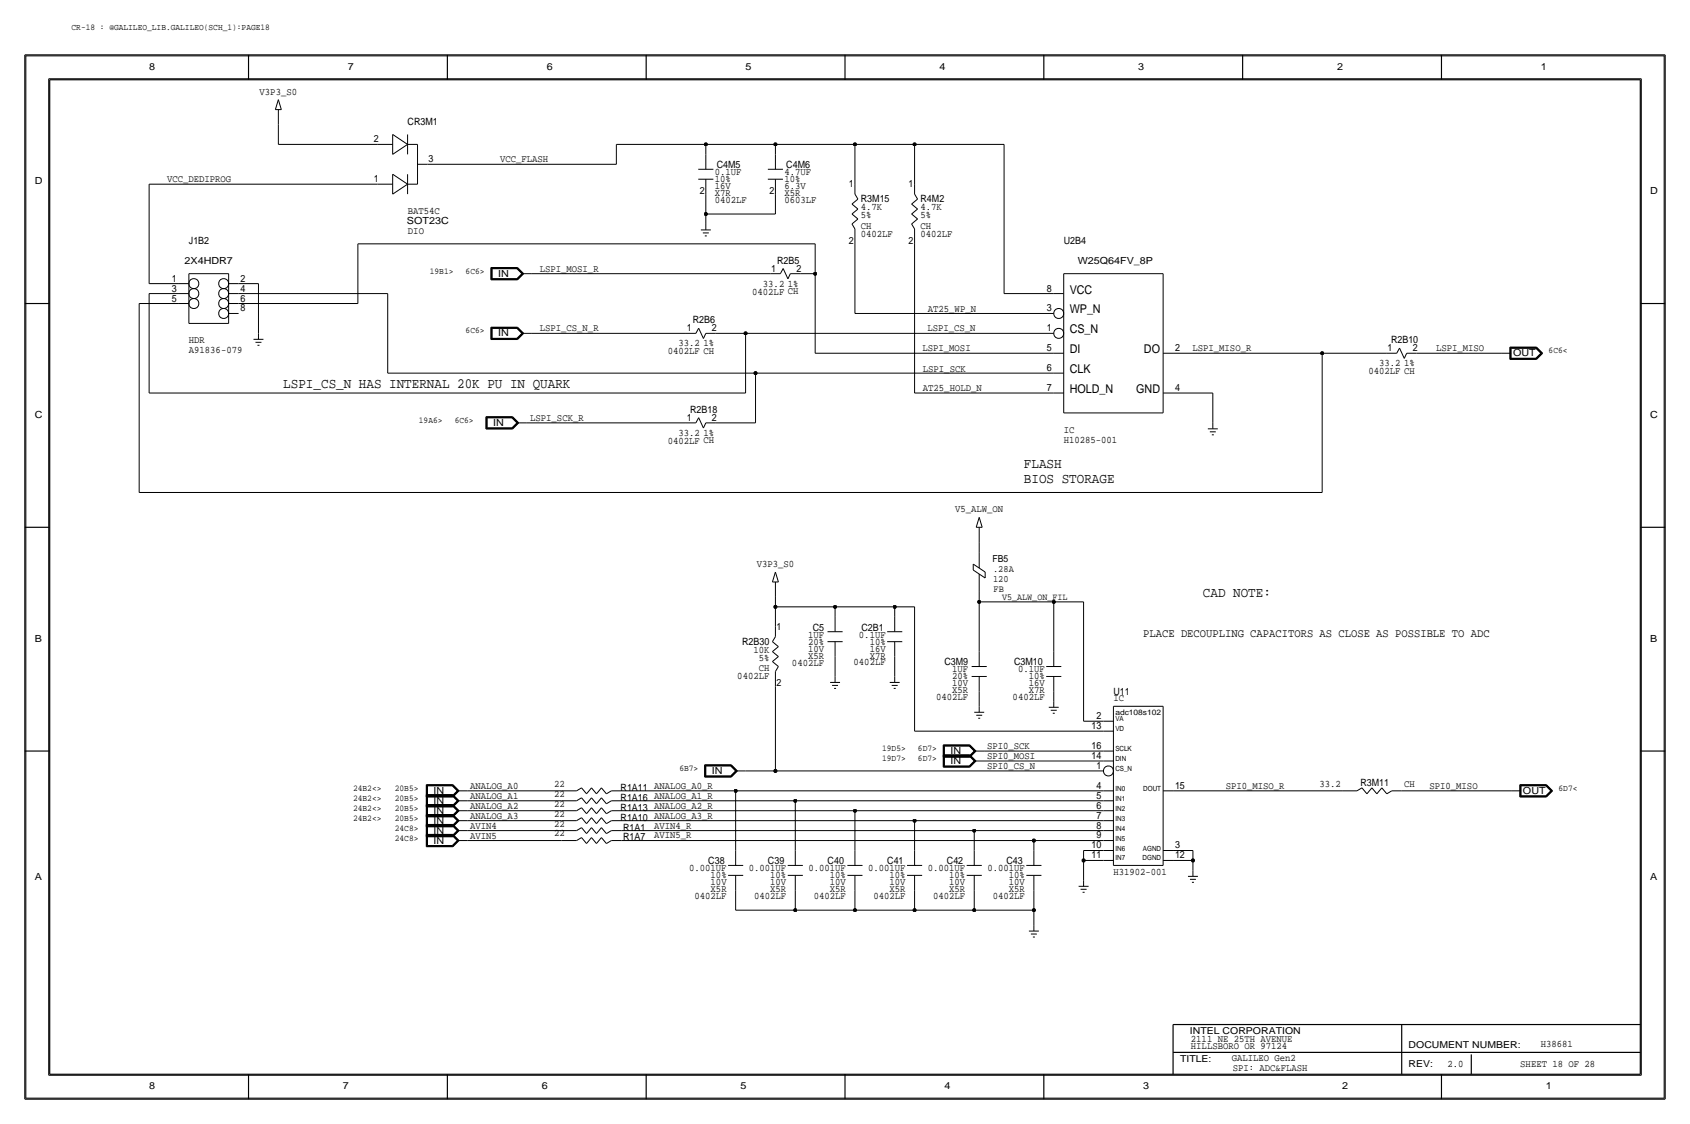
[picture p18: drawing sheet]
<svg xmlns="http://www.w3.org/2000/svg" width="432mm" height="287mm" viewBox="0 0 432 287" stroke-linecap="round" stroke-linejoin="round" font-family="sans-serif">
<defs><g id="words">
<g font-size="3.6">
<text x="72.4" y="99.1">LSPI_CS_N HAS INTERNAL 20K PU IN QUARK</text>
<text x="261.6" y="119.4">FLASH</text>
<text x="261.6" y="123.2">BIOS STORAGE</text>
<text x="307.3" y="152.4">CAD NOTE:</text>
</g>
<g font-size="3.1">
<text x="273.3" y="75">VCC</text>
<text x="273.3" y="80.1">WP_N</text>
<text x="273.3" y="85.1">CS_N</text>
<text x="273.3" y="95.3">CLK</text>
<text x="273.3" y="90.2">DI</text>
<text x="292.3" y="90.2">DO</text>
<text x="273.3" y="100.4">HOLD_N</text>
<text x="290.3" y="100.4">GND</text>
</g>
<text font-size="3" x="292.1" y="162.6">PLACE DECOUPLING CAPACITORS AS CLOSE AS POSSIBLE TO ADC</text>
<g font-size="2.6">
<text x="66.3" y="24.2">V3P3_S0</text>
<text x="104.1" y="31.8">CR3M1</text>
<text x="95.5" y="36.4">2</text>
<text x="109.5" y="41.5">3</text>
<text x="127.8" y="41.4">VCC_FLASH</text>
<text x="42.7" y="46.5">VCC_DEDIPROG</text>
<text x="95.5" y="46.5">1</text>
<text x="182.6" y="46.5">10%</text>
<text x="182.6" y="44.8">0.1UF</text>
<text x="183.1" y="43">C4M5</text>
<text x="200.4" y="46.5">10%</text>
<text x="200.4" y="44.7">4.7UF</text>
<text x="200.9" y="43">C4M6</text>
<text x="216.9" y="47.8">1</text>
<text x="232.1" y="47.8">1</text>
<text x="178.8" y="49.6">2</text>
<text x="182.6" y="48.3">16V</text>
<text x="182.6" y="50.1">X7R</text>
<text x="182.6" y="51.9">0402LF</text>
<text x="196.6" y="49.6">2</text>
<text x="200.4" y="50.1">X5R</text>
<text x="200.4" y="51.9">0603LF</text>
<text x="200.4" y="48.3">6.3V</text>
<text x="220" y="51.6">R3M15</text>
<text x="220" y="53.6">4.7K</text>
<text x="235.2" y="51.6">R4M2</text>
<text x="235.2" y="53.6">4.7K</text>
<text x="104.2" y="54.6">BAT54C</text>
<text x="104.2" y="59.6">DIO</text>
<text x="220" y="55.7">5%</text>
<text x="220" y="58.5">CH</text>
<text x="235.2" y="58.5">CH</text>
<text x="235.2" y="55.7">5%</text>
<text x="48.3" y="62.3">J1B2</text>
<text x="216.9" y="62.3">2</text>
<text x="220" y="60.5">0402LF</text>
<text x="232.1" y="62.3">2</text>
<text x="235.2" y="60.5">0402LF</text>
<text x="271.8" y="62.3">U2B4</text>
<text x="43.9" y="71.9">1</text>
<text x="61.5" y="71.9">2</text>
<text x="137.9" y="69.4">LSPI_MOSI_R</text>
<text x="197.1" y="69.4">1</text>
<text x="198.6" y="67.4">R2B5</text>
<text x="203.5" y="69.4">2</text>
<text x="43.9" y="77">5</text>
<text x="43.9" y="74.5">3</text>
<text x="61.5" y="77">6</text>
<text x="61.5" y="74.5">4</text>
<text x="192.2" y="75.2">0402LF CH</text>
<text x="194.9" y="73.2">33.2</text>
<text x="201.3" y="73.2">1%</text>
<text x="267.5" y="74.5">8</text>
<text x="61.5" y="79.5">8</text>
<text x="177" y="82.6">R2B6</text>
<text x="237.1" y="79.6">AT25_WP_N</text>
<text x="267.5" y="79.5">3</text>
<text x="48.3" y="87.7">HDR</text>
<text x="137.9" y="84.6">LSPI_CS_N_R</text>
<text x="173.3" y="88.4">33.2</text>
<text x="175.5" y="84.6">1</text>
<text x="179.7" y="88.4">1%</text>
<text x="181.9" y="84.6">2</text>
<text x="235.7" y="89.7">LSPI_MOSI</text>
<text x="237" y="84.6">LSPI_CS_N</text>
<text x="267.5" y="89.7">5</text>
<text x="267.5" y="84.6">1</text>
<text x="300.2" y="89.7">2</text>
<text x="304.7" y="89.8">LSPI_MISO_R</text>
<text x="354.5" y="89.7">1</text>
<text x="355.4" y="87.7">R2B10</text>
<text x="361" y="89.7">2</text>
<text x="366.9" y="89.7">LSPI_MISO</text>
<text x="48.3" y="90.2">A91836-079</text>
<text x="170.6" y="90.5">0402LF CH</text>
<text x="235.8" y="94.9">LSPI_SCK</text>
<text x="267.5" y="94.8">6</text>
<text x="349.7" y="95.5">0402LF CH</text>
<text x="352.4" y="93.5">33.2</text>
<text x="358.8" y="93.5">1%</text>
<text x="235.8" y="100">AT25_HOLD_N</text>
<text x="267.5" y="99.9">7</text>
<text x="300.2" y="99.9">4</text>
<text x="135.5" y="107.6">LSPI_SCK_R</text>
<text x="175.5" y="107.5">1</text>
<text x="176.3" y="105.5">R2B18</text>
<text x="181.9" y="107.5">2</text>
<text x="170.6" y="113.3">0402LF CH</text>
<text x="173.3" y="111.3">33.2</text>
<text x="179.7" y="111.3">1%</text>
<text x="271.8" y="110.5">IC</text>
<text x="271.8" y="113.1">H10285-001</text>
<text x="244" y="130.8">V5_ALW_ON</text>
<text x="193.3" y="144.8">V3P3_S0</text>
<text x="198.4" y="160.8">1</text>
<text x="207.7" y="161.1">C5</text>
<text x="220.1" y="161.1">C2B1</text>
<text x="189.6" y="164.6">R2B30</text>
<text x="192.5" y="166.7">10K</text>
<text x="206.5" y="162.9">1UF</text>
<text x="206.5" y="166.4">10V</text>
<text x="206.5" y="164.6">20%</text>
<text x="219.5" y="162.8">0.1UF</text>
<text x="222.2" y="166.4">16V</text>
<text x="222.2" y="164.6">10%</text>
<text x="188.4" y="173.5">0402LF</text>
<text x="193.9" y="168.7">5%</text>
<text x="193.9" y="171.5">CH</text>
<text x="202.4" y="170">0402LF</text>
<text x="206.5" y="168.2">X5R</text>
<text x="218.1" y="170">0402LF</text>
<text x="222.2" y="168.2">X7R</text>
<text x="241.3" y="170">C3M9</text>
<text x="243.3" y="171.7">1UF</text>
<text x="243.3" y="173.5">20%</text>
<text x="259.1" y="170">C3M10</text>
<text x="260.1" y="171.7">0.1UF</text>
<text x="262.8" y="173.5">10%</text>
<text x="198.4" y="175.3">2</text>
<text x="239.2" y="178.9">0402LF</text>
<text x="243.3" y="177.1">X5R</text>
<text x="243.3" y="175.3">10V</text>
<text x="258.7" y="178.9">0402LF</text>
<text x="262.8" y="175.3">16V</text>
<text x="262.8" y="177.1">X7R</text>
<text x="284.5" y="179.1">IC</text>
<text x="284.5" y="177.5">U11</text>
<text x="280.2" y="183.7">2</text>
<text x="252.2" y="191.3">SPI0_SCK</text>
<text x="278.9" y="186.2">13</text>
<text x="278.9" y="191.3">16</text>
<text x="252.2" y="193.8">SPI0_MOSI</text>
<text x="252.2" y="196.4">SPI0_CS_N</text>
<text x="278.9" y="193.8">14</text>
<text x="280.2" y="196.4">1</text>
<text x="120.1" y="201.5">ANALOG_A0</text>
<text x="120.1" y="204">ANALOG_A1</text>
<text x="141.6" y="200.9">22</text>
<text x="141.6" y="203.5">22</text>
<text x="158.6" y="202">R1A11 ANALOG_A0_R</text>
<text x="280.2" y="204">5</text>
<text x="280.2" y="201.4">4</text>
<text x="300.2" y="201.5">15</text>
<text x="313.2" y="201.5">SPI0_MISO_R</text>
<text x="337.1" y="201">33.2</text>
<text x="347.6" y="200.7">R3M11</text>
<text x="358.7" y="201.1">CH</text>
<text x="365.2" y="201.5">SPI0_MISO</text>
<text x="120.1" y="206.5">ANALOG_A2</text>
<text x="120.1" y="209.1">ANALOG_A3</text>
<text x="141.6" y="208.6">22</text>
<text x="141.6" y="206">22</text>
<text x="158.6" y="209.6">R1A10 ANALOG_A3_R</text>
<text x="158.6" y="207">R1A13 ANALOG_A2_R</text>
<text x="158.6" y="204.5">R1A16 ANALOG_A1_R</text>
<text x="280.2" y="209.1">7</text>
<text x="280.2" y="206.5">6</text>
<text x="120.1" y="211.6">AVIN4</text>
<text x="120.1" y="214.2">AVIN5</text>
<text x="141.6" y="213.6">22</text>
<text x="141.6" y="211.1">22</text>
<text x="159.2" y="214.7">R1A7</text>
<text x="159.2" y="212.1">R1A1</text>
<text x="167.1" y="214.1">AVIN5_R</text>
<text x="167.1" y="211.6">AVIN4_R</text>
<text x="280.2" y="211.6">8</text>
<text x="280.2" y="214.1">9</text>
<text x="181" y="220.8">C38</text>
<text x="196.2" y="220.8">C39</text>
<text x="211.5" y="220.8">C40</text>
<text x="226.7" y="220.8">C41</text>
<text x="241.9" y="220.8">C42</text>
<text x="257.2" y="220.8">C43</text>
<text x="278.9" y="219.2">11</text>
<text x="278.9" y="216.7">10</text>
<text x="300.2" y="216.7">3</text>
<text x="300.2" y="219.2">12</text>
<text x="176.1" y="222.5">0.001UF</text>
<text x="181.6" y="224.3">10%</text>
<text x="181.6" y="227.9">X5R</text>
<text x="181.6" y="226.1">10V</text>
<text x="191.3" y="222.6">0.001UF</text>
<text x="196.8" y="227.9">X5R</text>
<text x="196.8" y="224.3">10%</text>
<text x="196.8" y="226.1">10V</text>
<text x="206.6" y="222.5">0.001UF</text>
<text x="212" y="227.9">X5R</text>
<text x="212" y="224.3">10%</text>
<text x="212" y="226.1">10V</text>
<text x="221.8" y="222.5">0.001UF</text>
<text x="227.3" y="224.3">10%</text>
<text x="227.3" y="226.1">10V</text>
<text x="227.3" y="227.9">X5R</text>
<text x="237.1" y="222.5">0.001UF</text>
<text x="242.5" y="227.9">X5R</text>
<text x="242.5" y="224.3">10%</text>
<text x="242.5" y="226.1">10V</text>
<text x="252.3" y="222.5">0.001UF</text>
<text x="257.8" y="226.1">10V</text>
<text x="257.8" y="224.3">10%</text>
<text x="257.8" y="227.9">X5R</text>
<text x="284.5" y="223.5">H31902-001</text>
<text x="177.5" y="229.6">0402LF</text>
<text x="192.7" y="229.7">0402LF</text>
<text x="207.9" y="229.7">0402LF</text>
<text x="223.2" y="229.7">0402LF</text>
<text x="238.4" y="229.7">0402LF</text>
<text x="253.7" y="229.7">0402LF</text>
<text x="304.3" y="266.2">2111 NE 25TH AVENUE</text>
<text x="304.3" y="268">HILLSBORO OR 97124</text>
<text x="393.7" y="267.5">H38681</text>
<text x="314.7" y="271.1">GALILEO Gen2</text>
<text x="315" y="273.6">SPI: ADC&amp;FLASH</text>
<text x="369.8" y="272.6">2.0</text>
<text x="388.4" y="272.6">SHEET 18 OF 28</text>
</g>
<g font-size="2.5">
<text x="38.1" y="17.8">8</text>
<text x="88.9" y="17.8">7</text>
<text x="139.7" y="17.8">6</text>
<text x="190.5" y="17.8">5</text>
<text x="240" y="17.8">4</text>
<text x="290.8" y="17.8">3</text>
<text x="341.6" y="17.8">2</text>
<text x="393.7" y="17.8">1</text>
<text x="8.9" y="47">D</text>
<text x="421.6" y="49.6">D</text>
<text x="104" y="57.1">SOT23C</text>
<text x="47.2" y="67.4">2X4HDR7</text>
<text x="127.3" y="70.7">IN</text>
<text x="275.4" y="67.4">W25Q64FV_8P</text>
<text x="127.3" y="85.9">IN</text>
<text x="386.6" y="91">OUT</text>
<text x="8.9" y="106.7">C</text>
<text x="421.6" y="106.7">C</text>
<text x="126" y="108.8">IN</text>
<text x="253.6" y="143.4">FB5</text>
<text x="253.7" y="146.1">.28A</text>
<text x="253.7" y="148.6">120</text>
<text x="253.8" y="151.1">FB</text>
<text x="8.9" y="163.9">B</text>
<text x="421.6" y="163.9">B</text>
<text x="181.9" y="197.7">IN</text>
<text x="242.8" y="192.6">IN</text>
<text x="242.8" y="195.1">IN</text>
<text x="110.7" y="202.7">IN</text>
<text x="389.1" y="202.7">OUT</text>
<text x="110.7" y="207.8">IN</text>
<text x="110.7" y="205.3">IN</text>
<text x="110.7" y="215.4">IN</text>
<text x="110.7" y="212.9">IN</text>
<text x="110.7" y="210.4">IN</text>
<text x="8.9" y="224.8">A</text>
<text x="421.6" y="224.8">A</text>
<text x="38.1" y="278.2">8</text>
<text x="87.6" y="278.2">7</text>
<text x="138.4" y="278.2">6</text>
<text x="189.2" y="278.2">5</text>
<text x="241.3" y="278.2">4</text>
<text x="292.1" y="278.2">3</text>
<text x="342.9" y="278.2">2</text>
<text x="395" y="278.2">1</text>
</g>
<g font-size="2.4">
<text x="256" y="153.2">V5_ALW_ON_FIL</text>
<text x="304" y="264.2">INTEL CORPORATION</text>
<text x="359.9" y="267.8">DOCUMENT NUMBER:</text>
<text x="301.5" y="271.3">TITLE:</text>
<text x="359.9" y="272.6">REV:</text>
</g>
<g font-size="2.3">
<text x="18.3" y="7.7">CR-18 : @GALILEO_LIB.GALILEO(SCH_1):PAGE18</text>
<text x="109.8" y="69.9">19B1&gt;</text>
<text x="119" y="69.9">6C6&gt;</text>
<text x="119" y="85.1">6C6&gt;</text>
<text x="395.7" y="90.2">6C6&lt;</text>
<text x="107" y="108">19A6&gt;</text>
<text x="116.2" y="108">6C6&gt;</text>
<text x="225.4" y="191.8">19D5&gt;</text>
<text x="234.5" y="191.8">6D7&gt;</text>
<text x="173.6" y="196.9">6B7&gt;</text>
<text x="225.4" y="194.4">19D7&gt;</text>
<text x="234.5" y="194.4">6D7&gt;</text>
<text x="90.2" y="202">24B2&lt;&gt;</text>
<text x="100.9" y="202">20B5&gt;</text>
<text x="398.2" y="202">6D7&lt;</text>
<text x="90.2" y="207.1">24B2&lt;&gt;</text>
<text x="90.2" y="204.5">24B2&lt;&gt;</text>
<text x="90.2" y="209.6">24B2&lt;&gt;</text>
<text x="100.9" y="207.1">20B5&gt;</text>
<text x="100.9" y="204.5">20B5&gt;</text>
<text x="100.9" y="209.6">20B5&gt;</text>
<text x="100.9" y="212.1">24C8&gt;</text>
<text x="100.9" y="214.7">24C8&gt;</text>
</g>
<text font-size="2" x="285" y="182.5">adc108s102</text>
<g font-size="1.8">
<text x="285" y="184.2">VA</text>
<text x="285" y="191.8">SCLK</text>
<text x="285" y="186.7">VD</text>
<text x="285" y="196.9">CS_N</text>
<text x="285" y="194.4">DIN</text>
<text x="285" y="202">IN0</text>
<text x="292.1" y="202">DOUT</text>
<text x="285" y="204.5">IN1</text>
<text x="285" y="207.1">IN2</text>
<text x="285" y="209.6">IN3</text>
<text x="285" y="212.1">IN4</text>
<text x="285" y="214.7">IN5</text>
<text x="285" y="217.2">IN6</text>
<text x="285" y="219.8">IN7</text>
<text x="291.9" y="219.8">DGND</text>
<text x="292" y="217.2">AGND</text>
</g>
</g></defs>
<g fill="none" stroke="#000" stroke-width=".26">
<path d="M6.6 14.3h418.6zM6.6 14.3v266.2zM425.2 14.3v266.2zM12.4 20.1v254.5zM12.4 20.1h407zM70.4 28h1.5zM71.1 25.5l-.7 2.5zM71.1 36.9h25.4zM71.1 31.8v5.1zM71.1 28v3.8zM71.1 25.5l.8 2.5zM96.5 36.9h3.8z"/>
<path d="M100.3 34.3v5.1zM100.3 39.4l3.8-2.5zM100.3 34.3l3.8 2.6zM104.1 34.3v5.1zM104.1 36.9h2.6zM106.7 36.9v10.1zM157.5 36.9v5.1zM157.5 36.9h22.8zM180.3 36.9h17.8zM180.3 36.9v2.5zM180.3 39.4v3.8zM198.1 36.9v2.5z"/>
<path d="M198.1 39.4v3.8zM198.1 36.9h20.3zM218.4 36.9v10.1zM218.4 36.9h15.3zM233.7 36.9h22.8zM233.7 36.9v10.1zM256.5 36.9v38.1zM419.4 20.1v254.5zM38.1 47v25.4zM38.1 47h58.4zM96.5 47h3.8zM100.3 44.5v5.1z"/>
<path d="M100.3 49.6l3.8-2.6zM100.3 44.5l3.8 2.5zM104.1 44.5v5.1zM104.1 47h2.6zM106.7 42h2.5zM109.2 42h48.3zM178.4 43.2h3.9zM178.4 45.8h3.9zM179.1 58.7h2.5zM179.6 59.5h1.5zM180.3 54.7h17.8zM180.3 49.6v5.1z"/>
<path d="M180.3 54.7v2.5zM180.3 57.2v1.5zM180.3 45.8v3.8zM196.2 43.2h3.9zM196.2 45.8h3.9zM198.1 49.6v5.1zM198.1 45.8v3.8zM217.7 57.2l1.5-1.3zM217.7 54.7l1.5-1.3zM217.7 54.7l1.5 1.2zM217.7 52.1l1.5 1.3zM217.7 52.1l1.5-1.2z"/>
<path d="M217.7 57.2l.7 1.3zM218.4 58.5v3.8zM218.4 49.6l.8 1.3zM218.4 47v2.6zM232.9 57.2l1.5-1.3zM232.9 54.7l1.5-1.3zM232.9 54.7l1.5 1.2zM232.9 52.1l1.5 1.3zM232.9 52.1l1.5-1.2zM232.9 57.2l.8 1.3zM233.7 58.5v3.8zM233.7 49.6l.7 1.3z"/>
<path d="M233.7 47v2.6zM35.6 77.5v48.3zM35.6 77.5h10.1zM38.1 75v25.4zM38.1 75h7.6zM38.1 72.4h7.6zM45.7 72.4h2.6zM45.7 75h2.6zM45.7 77.5h2.6zM48.3 69.9v12.7zM48.3 69.9h10.1zM58.4 72.4h2.6z"/>
<path d="M58.4 75h2.6zM58.4 77.5h2.6zM58.4 69.9v12.7zM61 72.4h5zM61 75h38.1zM61 77.5h30.4zM66 72.4v12.7zM91.4 62.3h116.9zM91.4 62.3v15.2zM99.1 75v20.3zM125.4 68.3h6.8zM125.4 68.3v3.2z"/>
<path d="M125.4 71.5h6.8zM125.5 68.4h6.7zM125.5 68.4v3zM125.5 71.4h6.7zM125.6 68.5v2.8zM125.6 71.3h6.5zM125.6 68.5h6.5zM125.7 68.6h6.4zM125.7 68.6v2.6zM125.7 71.2h6.4zM132.1 71.2l1.2-1.3zM132.1 68.6l1.2 1.3z"/>
<path d="M132.1 71.3l1.4-1.4zM132.1 68.5l1.4 1.4zM132.2 68.4l1.5 1.5zM132.2 68.3l1.6 1.6zM132.2 71.5l1.6-1.6zM133.4 69.9h2.5zM133.7 69.9l-1.5 1.5zM135.9 69.9h61zM180.1 60.2h.5zM196.9 69.9h2.5zM200.1 68.6l1.2 2.6zM200.1 68.6l-.7 1.3z"/>
<path d="M201.9 69.9h2.6zM201.9 69.9l-.6 1.3zM204.5 69.9h3.8zM208.3 69.9v20.3zM208.3 62.3v7.6zM218.4 62.3v17.8zM233.7 62.3v38.1zM256.5 75h12.7zM269.2 75h2.6zM271.8 69.9v35.6zM271.8 69.9h25.4zM297.2 69.9v35.6z"/>
<path d="M48.3 82.6h10.1zM58.4 80.1h2.6zM64.8 86.7h2.5zM65.3 87.4h1.5zM65.8 88.2h.5zM66 85.1v1.6zM99.1 95.3h93.9zM125.4 83.6h6.8zM125.4 83.6v3.1zM125.4 86.7h6.8zM125.5 83.7h6.7zM125.5 83.7v2.9z"/>
<path d="M125.5 86.6h6.7zM125.6 83.8v2.7zM125.6 86.5h6.5zM125.6 83.8h6.5zM125.7 83.9h6.4zM125.7 83.9v2.5zM125.7 86.4h6.4zM132.1 86.4l1.2-1.3zM132.1 83.9l1.2 1.2zM132.1 86.5l1.4-1.4zM132.1 83.8l1.4 1.3zM132.2 86.6l1.5-1.5z"/>
<path d="M132.2 83.7l1.5 1.4zM132.2 83.6l1.6 1.5zM132.2 86.7l1.6-1.6zM133.4 85.1h2.5zM135.9 85.1h39.4zM175.3 85.1h2.5zM178.5 83.8l1.2 2.7zM178.5 83.8l-.7 1.3zM180.3 85.1l-.6 1.4zM180.3 85.1h2.6zM182.9 85.1h7.6zM190.5 85.1v15.3z"/>
<path d="M190.5 85.1h78.7zM193 95.3h76.2zM193 95.3v12.7zM208.3 90.2h60.9zM218.4 80.1h50.8zM269.2 95.3h2.6zM269.2 90.2h2.6zM297.2 90.2h2.5zM299.7 90.2h38.1zM337.8 90.2v35.6zM337.8 90.2h16.5zM354.3 90.2h2.6z"/>
<path d="M357.6 88.9l-.7 1.3zM357.6 88.9l1.2 2.6zM359.4 90.2h2.5zM359.4 90.2l-.6 1.3zM361.9 90.2h21.6zM383.5 90.2h2.6zM385.8 91.8h6.8zM385.8 88.6v3.2zM385.8 88.6h6.8zM385.9 88.7v3zM385.9 91.7h6.6zM385.9 88.7h6.6z"/>
<path d="M386 88.8h6.5zM386 88.8v2.8zM386 91.6h6.5zM386.1 89h6.3zM386.1 89v2.5zM386.1 91.5h6.3zM392.4 89l1.3 1.2zM392.5 91.6l1.4-1.4zM392.5 88.8l1.4 1.4zM392.5 91.7l1.5-1.5zM392.5 88.7l1.5 1.5zM392.6 88.6l1.6 1.6z"/>
<path d="M392.6 91.8l1.6-1.6zM393.7 90.2l-1.3 1.3zM38.1 100.4h152.4zM124.2 106.4h6.8zM124.2 106.4v3.2zM124.2 109.6h6.8zM124.3 106.5v3zM124.3 109.5h6.6zM124.3 106.5h6.6zM124.4 106.6v2.8zM124.4 109.4h6.5zM124.4 106.6h6.5z"/>
<path d="M124.5 106.7v2.6zM124.5 109.3h6.3zM124.5 106.7h6.3zM130.8 109.3l1.3-1.3zM130.8 106.7l1.3 1.3zM130.9 109.4l1.3-1.4zM130.9 106.6l1.3 1.4zM130.9 106.5l1.5 1.5zM131 109.6l1.5-1.6zM131 106.4l1.5 1.6zM132.1 108h2.5zM132.4 108l-1.5 1.5z"/>
<path d="M134.6 108h40.7zM175.3 108h2.5zM178.5 106.7l1.2 2.6zM178.5 106.7l-.7 1.3zM180.3 108l-.6 1.3zM180.3 108h2.6zM182.9 108h10.1zM233.7 100.4h35.5zM269.2 100.4h2.6zM271.8 105.5h25.4zM297.2 100.4h2.5zM299.7 100.4h10.2z"/>
<path d="M308.6 109.5h2.5zM309.1 110.3h1.5zM309.6 111h.5zM309.9 100.4v7.6zM309.9 108v1.5zM35.6 125.8h302.2zM249.4 134.7h1.6zM250.2 132.1l-.8 2.6zM250.2 138.5v2.5zM250.2 134.7v3.8zM250.2 132.1l.8 2.6zM197.4 148.6h1.5z"/>
<path d="M198.1 155v5.1zM198.1 152.5v2.5zM198.1 148.6v3.9zM198.1 146.1l.8 2.5zM198.1 155h15.3zM198.1 146.1l-.7 2.5zM213.4 155v2.5zM213.4 157.5v3.8zM213.4 155h15.2zM228.6 155v2.5zM228.6 157.5v3.8zM228.6 155h5.1z"/>
<path d="M233.7 155v31.7zM248.7 144.1v1.5zM248.7 144.1l3 2zM248.7 145.6l3 2zM250.2 151.2v2.5zM250.2 153.7h19zM250.2 153.7v12.7zM250.2 146.6v4.6zM250.2 141v4.1zM251.7 146.1v1.5zM269.2 153.7h7.7zM269.2 153.7v12.7z"/>
<path d="M276.9 153.7v30.5zM197.4 169l1.5-1.3zM197.4 166.4l1.5-1.2zM197.4 163.9l1.5 1.3zM197.4 169l1.5 1.2zM197.4 166.4l1.5 1.3zM198.1 175.3v21.6zM198.1 171.5v3.8zM198.1 162.6l-.7 1.3zM198.1 160.1v2.5zM198.9 170.2l-.8 1.3zM211.4 161.3h3.9z"/>
<path d="M211.4 163.9h3.9zM212.1 174.3h2.5zM212.6 175.1h1.5zM213.1 175.8h.5zM213.4 167.7v5.1zM213.4 172.8v1.5zM213.4 163.9v3.8zM226.7 161.3h3.8zM226.7 163.9h3.8zM227.3 174.3h2.6zM227.8 175.1h1.6zM228.3 175.8h.6z"/>
<path d="M228.6 167.7v5.1zM228.6 172.8v1.5zM228.6 163.9v3.8zM248.3 170.2h3.8zM248.3 172.8h3.8zM250.2 176.6v3.8zM250.2 172.8v3.8zM250.2 166.4v3.8zM267.3 170.2h3.9zM267.3 172.8h3.9zM269.2 176.6v2.5zM269.2 179.1v1.5z"/>
<path d="M269.2 172.8v3.8zM269.2 166.4v3.8zM180 195.3v3.2zM180 198.5h6.8zM180 195.3h6.8zM180.1 195.4h6.7zM180.1 195.4v3zM180.1 198.4h6.7zM180.2 195.5v2.8zM180.2 198.3h6.5zM180.2 195.5h6.5zM180.3 195.6h6.4z"/>
<path d="M180.3 195.6v2.6zM180.3 198.2h6.4zM186.7 195.6l1.3 1.3zM186.7 198.2l1.3-1.3zM186.7 198.3l1.4-1.4zM186.7 195.5l1.4 1.4zM186.8 198.4l1.5-1.5zM186.8 195.4l1.5 1.5zM186.8 195.3l1.6 1.6zM186.8 198.5l1.6-1.6zM188 196.9h2.5zM190.5 196.9h7.6z"/>
<path d="M198.1 196.9h83.8zM233.7 186.7h48.2zM241 190.2v3.2zM241 193.4h6.8zM241 192.8v3.1zM241 195.9h6.8zM241 190.2h6.8zM241 192.8h6.8zM241.1 190.3v3zM241.1 193.3h6.7zM241.1 192.9v2.9zM241.1 195.8h6.7z"/>
<path d="M241.1 190.3h6.7zM241.1 192.9h6.7zM241.2 190.4v2.8zM241.2 193.2h6.5zM241.2 193v2.7zM241.2 195.7h6.5zM241.2 190.4h6.5zM241.2 193h6.5zM241.3 190.6h6.3zM241.3 190.6v2.5zM241.3 193.1h6.3zM241.3 193.1v2.5z"/>
<path d="M241.3 195.6h6.3zM247.6 190.6l1.3 1.2zM247.6 193.1l1.3 1.3zM247.6 193.1l1.3-1.3zM247.6 195.6l1.3-1.2zM247.7 193.2l1.4-1.4zM247.7 195.7l1.4-1.3zM247.7 190.4l1.4 1.4zM247.7 193l1.4 1.4zM247.8 190.3l1.4 1.5zM247.8 192.9l1.4 1.5zM247.8 193.3l1.4-1.5z"/>
<path d="M247.8 195.8l1.4-1.4zM247.8 190.2l1.6 1.6zM247.8 192.8l1.6 1.6zM247.8 193.4l1.6-1.6zM247.8 195.9l1.6-1.5zM248.9 181.9h2.6zM248.9 191.8h2.6zM248.9 194.4h2.6zM249.4 182.7h1.6zM249.9 183.4h.5zM250.2 180.4v1.5zM251.5 194.4h30.4z"/>
<path d="M251.5 191.8h30.4zM268 180.6h2.5zM268.5 181.4h1.5zM269 182.2h.5zM276.9 184.2h5zM281.9 191.8h2.6zM281.9 194.4h2.6zM281.9 184.2h2.6zM281.9 186.7h2.6zM284.5 180.4h12.7zM284.5 180.4v40.6zM297.2 180.4v40.6z"/>
<path d="M108.9 213.1v3.2zM108.9 216.3h6.8zM108.9 210.6v3.1zM108.9 213.7h6.8zM108.9 208v3.2zM108.9 211.2h6.8zM108.9 205.5v3.1zM108.9 208.6h6.8zM108.9 202.9v3.2zM108.9 206.1h6.8zM108.9 200.4v3.2zM108.9 203.6h6.8z"/>
<path d="M108.9 213.1h6.8zM108.9 210.6h6.8zM108.9 208h6.8zM108.9 205.5h6.8zM108.9 202.9h6.8zM108.9 200.4h6.8zM109 213.2v3zM109 216.2h6.7zM109 210.7v2.9zM109 213.6h6.7zM109 208.1v3zM109 211.1h6.7z"/>
<path d="M109 205.6v2.9zM109 208.5h6.7zM109 203v3zM109 206h6.7zM109 200.5v3zM109 203.5h6.7zM109 213.2h6.7zM109 210.7h6.7zM109 208.1h6.7zM109 205.6h6.7zM109 203h6.7zM109 200.5h6.7z"/>
<path d="M109.1 213.3h6.5zM109.1 210.8h6.5zM109.1 208.2h6.5zM109.1 205.7h6.5zM109.1 203.1h6.5zM109.1 200.6h6.5zM109.1 213.3v2.8zM109.1 216.1h6.5zM109.1 210.8v2.7zM109.1 213.5h6.5zM109.1 208.2v2.8zM109.1 211h6.5z"/>
<path d="M109.1 205.7v2.7zM109.1 208.4h6.5zM109.1 203.1v2.8zM109.1 205.9h6.5zM109.1 200.6v2.8zM109.1 203.4h6.5zM109.2 213.4v2.6zM109.2 216h6.4zM109.2 210.9v2.5zM109.2 213.4h6.4zM109.2 208.3v2.6zM109.2 210.9h6.4z"/>
<path d="M109.2 205.8v2.5zM109.2 208.3h6.4zM109.2 203.3v2.5zM109.2 205.8h6.4zM109.2 200.7v2.6zM109.2 203.3h6.4zM109.2 200.7h6.4zM115.6 216l1.2-1.3zM115.6 213.4l1.2-1.3zM115.6 210.9l1.2-1.3zM115.6 208.3l1.2-1.2zM115.6 205.8l1.2-1.3z"/>
<path d="M115.6 203.3l1.2-1.3zM115.6 213.4l1.2 1.3zM115.6 210.9l1.2 1.2zM115.6 208.3l1.2 1.3zM115.6 205.8l1.2 1.3zM115.6 203.3l1.2 1.2zM115.6 200.7l1.2 1.3zM115.6 216.1l1.4-1.4zM115.6 213.5l1.4-1.4zM115.6 211l1.4-1.4zM115.6 208.4l1.4-1.3zM115.6 205.9l1.4-1.4z"/>
<path d="M115.6 203.4l1.4-1.4zM115.6 213.3l1.4 1.4zM115.6 210.8l1.4 1.3zM115.6 208.2l1.4 1.4zM115.6 205.7l1.4 1.4zM115.6 203.1l1.4 1.4zM115.6 200.6l1.4 1.4zM115.7 213.2l1.4 1.5zM115.7 210.7l1.4 1.4zM115.7 208.1l1.4 1.5zM115.7 205.6l1.4 1.5zM115.7 203l1.4 1.5z"/>
<path d="M115.7 200.5l1.4 1.5zM115.7 216.2l1.4-1.5zM115.7 213.6l1.4-1.5zM115.7 211.1l1.4-1.5zM115.7 208.5l1.4-1.4zM115.7 206l1.4-1.5zM115.7 203.5l1.4-1.5zM115.7 213.1l1.6 1.6zM115.7 210.6l1.6 1.5zM115.7 208l1.6 1.6zM115.7 205.5l1.6 1.6zM115.7 202.9l1.6 1.6z"/>
<path d="M115.7 200.4l1.6 1.6zM115.7 216.3l1.6-1.6zM115.7 213.7l1.6-1.6zM115.7 211.2l1.6-1.6zM115.7 208.6l1.6-1.5zM115.7 206.1l1.6-1.6zM115.7 203.6l1.6-1.6zM116.8 214.7h2.6zM116.8 212.1h2.6zM116.8 209.6h2.6zM116.8 207.1h2.6zM116.8 204.5h2.6z"/>
<path d="M116.8 202h2.6zM119.4 214.7h24.1zM119.4 204.5h24.1zM119.4 207.1h24.1zM119.4 209.6h24.1zM119.4 212.1h24.1zM119.4 202h24.1zM143.5 202h3.8zM143.5 204.5h3.8zM143.5 207.1h3.8zM143.5 209.6h3.8zM143.5 212.1h3.8z"/>
<path d="M143.5 214.7h3.8zM147.3 202l1.3-.8zM147.3 204.5l1.3-.7zM147.3 207.1l1.3-.8zM147.3 209.6l1.3-.8zM147.3 212.1l1.3-.7zM147.3 214.7l1.3-.8zM148.6 201.2l1.3 1.5zM148.6 203.8l1.3 1.5zM148.6 206.3l1.3 1.5zM148.6 208.8l1.3 1.6zM148.6 211.4l1.3 1.5z"/>
<path d="M148.6 213.9l1.3 1.5zM151.1 201.2l-1.2 1.5zM151.1 203.8l-1.2 1.5zM151.1 206.3l-1.2 1.5zM151.1 208.8l-1.2 1.6zM151.1 211.4l-1.2 1.5zM151.1 213.9l-1.2 1.5zM151.1 201.2l1.3 1.5zM151.1 203.8l1.3 1.5zM151.1 206.3l1.3 1.5zM151.1 208.8l1.3 1.6zM151.1 211.4l1.3 1.5z"/>
<path d="M151.1 213.9l1.3 1.5zM153.7 201.2l-1.3 1.5zM153.7 203.8l-1.3 1.5zM153.7 206.3l-1.3 1.5zM153.7 208.8l-1.3 1.6zM153.7 211.4l-1.3 1.5zM153.7 213.9l-1.3 1.5zM153.7 201.2l1.2 1.5zM153.7 203.8l1.2 1.5zM153.7 206.3l1.2 1.5zM153.7 208.8l1.2 1.6zM153.7 211.4l1.2 1.5z"/>
<path d="M153.7 213.9l1.2 1.5zM154.9 202.7l1.3-.7zM154.9 205.3l1.3-.8zM154.9 207.8l1.3-.7zM154.9 210.4l1.3-.8zM154.9 212.9l1.3-.8zM154.9 215.4l1.3-.7zM156.2 202h2.5zM156.2 204.5h2.5zM156.2 207.1h2.5zM156.2 209.6h2.5zM156.2 212.1h2.5z"/>
<path d="M156.2 214.7h2.5zM158.7 212.1h90.2zM158.7 214.7h105.5zM158.7 204.5h44.5zM158.7 202h29.3zM158.8 207.1h59.6zM158.8 209.6h74.9zM188 202h93.9zM188 202v15.2zM188 217.2v3.8zM203.2 204.5v12.7zM203.2 217.2v3.8z"/>
<path d="M203.2 204.5h78.7zM218.4 207.1v10.1zM218.4 217.2v3.8zM218.4 207.1h63.5zM233.7 209.6h48.2zM233.7 209.6v7.6zM233.7 217.2v3.8zM248.9 212.1v5.1zM248.9 217.2v3.8zM248.9 212.1h33zM264.2 214.7v2.5zM264.2 217.2v3.8z"/>
<path d="M264.2 214.7h17.7zM276.9 217.2v2.6zM276.9 219.8h5zM276.9 219.8v5zM276.9 217.2h5zM281.9 219.8h2.6zM281.9 217.2h2.6zM281.9 214.7h2.6zM281.9 212.1h2.6zM281.9 209.6h2.6zM281.9 207.1h2.6zM281.9 204.5h2.6z"/>
<path d="M281.9 202h2.6zM297.2 217.2h2.5zM297.2 219.8h2.5zM297.2 202h2.5zM299.7 202h43.2zM299.7 219.8h5.1zM299.7 217.2h5.1zM304.8 219.8v2.5zM304.8 217.2v2.6zM342.9 202h3.8zM346.7 202l1.3-.8zM348 201.2l1.3 1.5z"/>
<path d="M350.5 201.2l1.3 1.5zM350.5 201.2l-1.3 1.5zM353.1 201.2l-1.3 1.5zM353.1 201.2l1.2 1.5zM354.3 202.7l1.3-.7zM355.6 202h2.5zM358.1 202h28zM386.1 202h2.5zM388.3 203.6h6.8zM388.3 200.4v3.2zM388.3 200.4h6.8zM388.4 200.5h6.7z"/>
<path d="M388.4 200.5v3zM388.4 203.5h6.7zM388.5 200.6v2.8zM388.5 203.4h6.5zM388.5 200.6h6.5zM388.6 200.7h6.4zM388.6 200.7v2.6zM388.6 203.3h6.4zM395 200.7l1.2 1.3zM395 203.3l1.2-1.3zM395 200.6l1.4 1.4zM395 203.4l1.4-1.4z"/>
<path d="M395.1 203.5l1.4-1.5zM395.1 200.5l1.4 1.5zM395.1 200.4l1.6 1.6zM395.1 203.6l1.6-1.6zM186 221h3.9zM186 223.6h3.9zM188 232.5h15.2zM188 227.4v5.1zM188 223.6v3.8zM201.3 221h3.8zM201.3 223.6h3.8zM203.2 232.5h15.2z"/>
<path d="M203.2 227.4v5.1zM203.2 223.6v3.8zM216.5 221h3.9zM216.5 223.6h3.9zM218.4 232.5h15.3zM218.4 227.4v5.1zM218.4 223.6v3.8zM231.7 221h3.9zM231.7 223.6h3.9zM233.7 232.5h15.2zM233.7 227.4v5.1zM233.7 223.6v3.8z"/>
<path d="M247 221h3.9zM247 223.6h3.9zM248.9 227.4v5.1zM248.9 232.5h15.3zM248.9 223.6v3.8zM262.2 221h3.9zM262.2 223.6h3.9zM262.9 237.8h2.5zM263.4 238.6h1.5zM263.9 239.3h.5zM264.2 227.4v5.1zM264.2 232.5v3.8z"/>
<path d="M264.2 223.6v3.8zM264.2 236.3v1.5zM275.6 226.4h2.5zM276.1 227.1h1.5zM276.6 227.9h.5zM276.9 224.8v1.6zM284.5 221h12.7zM303.5 223.8h2.6zM304 224.6h1.6zM304.5 225.3h.6zM304.8 222.3v1.5zM12.4 274.6h407z"/>
<path d="M6.6 280.5h418.6z"/>
<circle cx="49.5" cy="75" r="1.28"/>
<circle cx="49.5" cy="77.5" r="1.28"/>
<circle cx="49.5" cy="72.5" r="1.28"/>
<circle cx="57.1" cy="77.5" r="1.28"/>
<circle cx="57.1" cy="75" r="1.28"/>
<circle cx="57.1" cy="72.5" r="1.28"/>
<circle cx="57.1" cy="80.1" r="1.28"/>
<circle cx="270.5" cy="85.2" r="1.28"/>
<circle cx="270.5" cy="80.1" r="1.28"/>
<circle cx="283.2" cy="196.9" r="1.28"/>
</g>
<g fill="#000" stroke="#000" stroke-width=".26">
<circle cx="180.3" cy="36.9" r=".41"/>
<circle cx="198.1" cy="36.9" r=".41"/>
<circle cx="218.4" cy="36.9" r=".41"/>
<circle cx="233.7" cy="36.9" r=".41"/>
<circle cx="180.3" cy="54.7" r=".41"/>
<circle cx="208.3" cy="69.9" r=".41"/>
<circle cx="190.5" cy="85.1" r=".41"/>
<circle cx="193" cy="95.3" r=".41"/>
<circle cx="337.8" cy="90.2" r=".41"/>
<circle cx="198.1" cy="155" r=".41"/>
<circle cx="213.4" cy="155" r=".41"/>
<circle cx="228.6" cy="155" r=".41"/>
<circle cx="250.2" cy="153.7" r=".41"/>
<circle cx="269.2" cy="153.7" r=".41"/>
<circle cx="198.1" cy="196.9" r=".41"/>
<circle cx="188" cy="202" r=".41"/>
<circle cx="203.2" cy="204.5" r=".41"/>
<circle cx="218.4" cy="207.1" r=".41"/>
<circle cx="233.7" cy="209.6" r=".41"/>
<circle cx="248.9" cy="212.1" r=".41"/>
<circle cx="264.2" cy="214.7" r=".41"/>
<circle cx="276.9" cy="219.8" r=".41"/>
<circle cx="304.8" cy="219.8" r=".41"/>
<circle cx="203.2" cy="232.5" r=".41"/>
<circle cx="218.4" cy="232.5" r=".41"/>
<circle cx="233.7" cy="232.5" r=".41"/>
<circle cx="248.9" cy="232.5" r=".41"/>
<circle cx="264.2" cy="232.5" r=".41"/>
</g>
<g fill="none" stroke="#000" stroke-width=".3">
<path d="M6.3 14v266.7zM6.4 14h419zM63.5 14v6.4zM114.3 14v6.4zM165.1 14v6.4zM215.9 14v6.4zM266.7 14v6.4zM317.5 14v6.4zM368.3 14v6.4zM425.4 14v266.7zM12.7 20.4h406.4zM12.7 20.4v254z"/>
<path d="M419.1 20.4v254zM6.3 77.5h6.4zM419.1 77.5h6.3zM6.3 134.7h6.4zM419.1 134.7h6.3zM6.3 191.8h6.4zM419.1 191.8h6.3zM12.7 274.4h406.4zM63.5 274.4v6.3zM114.3 274.4v6.3zM165.1 274.4v6.3zM215.9 274.4v6.3z"/>
<path d="M266.7 274.4v6.3zM299.7 268.8h119.4zM299.7 261.7v12.7zM299.7 261.7h119.4zM358.1 261.7v12.7zM368.3 274.4v6.3zM375.9 269.3v5.1zM6.4 280.7h419z"/>
</g>
<use href="#words"/>
</svg>
